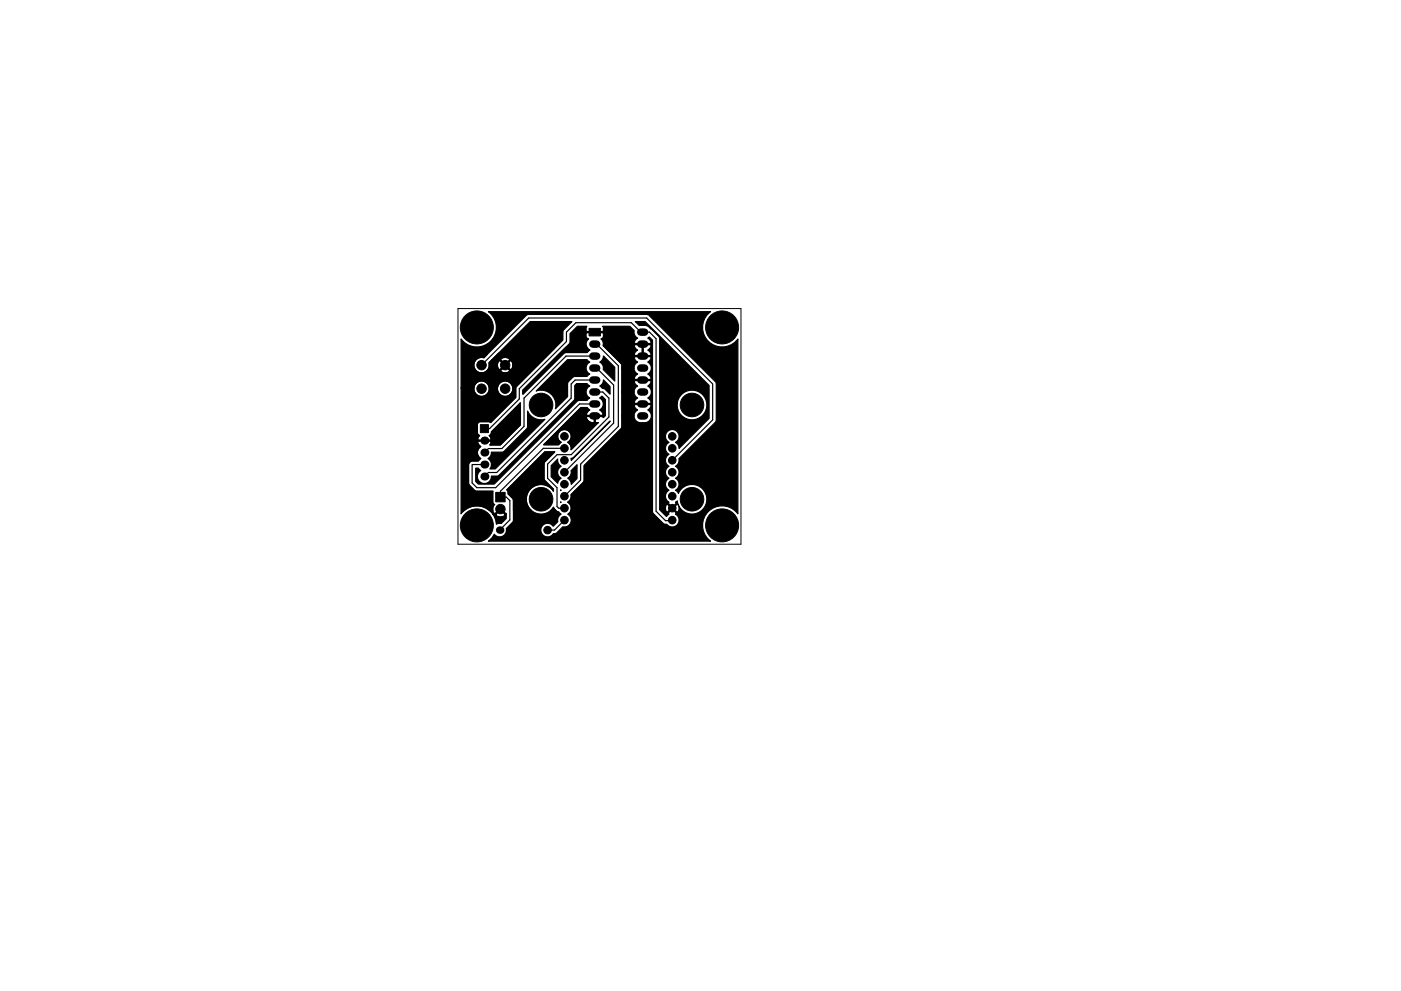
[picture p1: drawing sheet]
<svg xmlns="http://www.w3.org/2000/svg" width="297mm" height="210mm" viewBox="0 0 297 210" stroke-linecap="round" stroke-linejoin="round" font-family="sans-serif">
<path d="M97.1 65.5h60v50h-60z" fill="none" stroke="#000" stroke-width=".21"/>
<g fill="#000" stroke="#000" stroke-width=".21">
<path d="M124.9 69.7h2.4v1.6h-2.4zM101.9 90.1h1.7v1.7h-1.7zM105.1 104.5h2v2h-2z"/>
<circle cx="101.1" cy="69.5" r="3.5"/>
<circle cx="102.1" cy="77.5" r="1"/>
<circle cx="107.1" cy="77.5" r="1"/>
<circle cx="153.1" cy="69.5" r="3.5"/>
<circle cx="102.1" cy="82.5" r="1"/>
<circle cx="107.1" cy="82.5" r="1"/>
<circle cx="114.7" cy="85.9" r="2.5"/>
<circle cx="119.7" cy="97.7" r=".8"/>
<circle cx="119.7" cy="92.6" r=".8"/>
<circle cx="119.7" cy="95.1" r=".8"/>
<circle cx="142.5" cy="95.1" r=".8"/>
<circle cx="142.5" cy="92.6" r=".8"/>
<circle cx="142.5" cy="97.7" r=".8"/>
<circle cx="146.7" cy="85.9" r="2.5"/>
<circle cx="101.1" cy="111.5" r="3.5"/>
<circle cx="106.1" cy="108" r="1"/>
<circle cx="114.7" cy="105.9" r="2.5"/>
<circle cx="116.1" cy="112.5" r=".8"/>
<circle cx="119.7" cy="105.3" r=".8"/>
<circle cx="119.7" cy="100.2" r=".8"/>
<circle cx="119.7" cy="110.4" r=".8"/>
<circle cx="119.7" cy="107.8" r=".8"/>
<circle cx="119.7" cy="102.7" r=".8"/>
<circle cx="142.5" cy="110.4" r=".8"/>
<circle cx="142.5" cy="100.2" r=".8"/>
<circle cx="142.5" cy="105.3" r=".8"/>
<circle cx="142.5" cy="102.7" r=".8"/>
<circle cx="142.5" cy="107.8" r=".8"/>
<circle cx="146.7" cy="105.9" r="2.5"/>
<circle cx="153.1" cy="111.5" r="3.5"/>
</g>
<g fill="#000">
<circle cx="102.7" cy="96" r=".85"/>
<circle cx="102.7" cy="98.6" r=".85"/>
<circle cx="102.7" cy="93.5" r=".85"/>
<circle cx="102.7" cy="101.1" r=".85"/>
<circle cx="105.9" cy="112.5" r=".8"/>
</g>
<g fill="none" stroke="#000" stroke-width="1.6">
<path d="M125.7 73h.8M125.7 75.5h.8M125.7 78.1h.8M135.9 73h.8M135.9 75.5h.8M135.9 78.1h.8M135.9 70.5h.8M125.7 88.2h.8M125.7 85.7h.8M125.7 83.2h.8M125.7 80.6h.8M135.9 88.2h.8"/>
<path d="M135.9 85.7h.8M135.9 83.2h.8M135.9 80.6h.8"/>
</g>
<path d="M102.1 77.5l10-10h25l14 14v7.6l-8.6 8.6M126.1 73h.4l4.6 4.6v12.9l-8 8v3.3l-3.4 3.5M126.1 78.1h.4l3.6 3.6v8.1l-10.4 10.4M126.1 75.5h-6.1l-8.9 9v6l-4.7 4.7h-2.8l-.9 .8M102.7 90.9h1.1l6.3-6.3v-2.1l10-10v-2l2-2h11.8l2 2h1.8l1.4 1.4v36.6l2 2 1.4-.1M119.7 95.1h-4.5l-9.1 9.1v1.3h1.3l.7 .7v4.1l-2.2 2.2M126.1 83.2h1.7l1.3 1.3v4l-8 8h-3l-2 2v3l2 2v4l.4 .3h1.2M126.1 85.7h-3.2l-17.8 17.8h-4l-1-1v-3.8l2.6-.1M126.1 80.6h-4.2l-.8 .9v3l-15.8 15.8h-1.7l-.9 .8M119.7 110.4l-2.1 2.1h-1.5" fill="none" stroke="#000" stroke-width=".25"/>
<g fill="#000" stroke="#000" stroke-width=".25">
<path d="M110.9 82.8l9.1-9.1 4.3-.4 .2 .5 .5 .5-.5 .5h-4.5l-.4 .1-8.7 8.7zM120.3 76.3h4.2l.5 .5a1.43 1.43 0 0 0 0 2.6l-.5 .5h-2.9l-1 1-.3 .6v2.7l-2.6 2.5a3.1 3.1 0 0 0-4-3.7zM127.9 75.5l2.4 2.4v3l-2.4-2.5a1.42 1.42 0 0 0-.7-1.6l.5-.5zM97.8 71.9a4.1 4.1 0 0 0 6.2 .5 4.1 4.1 0 0 0-.5-6.3h47.2l-.2 .2a4.1 4.1 0 0 0-.3 6.2 4.1 4.1 0 0 0 6.2-.6v37.1l-.1-.2a4.1 4.1 0 0 0-6.2-.2 4.1 4.1 0 0 0 .6 6.2h-47.2l.8-.7 .5-.8 .1 .2a1.44 1.44 0 0 0 1.7 .2 1.44 1.44 0 0 0 .7-1.6l1.3-1.3 .3-.5-.1-4.2-1.1-1.3v-.6l-.2-.3 8-8h2.1l-2 2-.3 .6 .1 3.3 1.9 2v.4a3.1 3.1 0 0 0-4.7-.6 3.1 3.1 0 0 0 .1 4.7 3.1 3.1 0 0 0 4.7-.7l.5 .8 .5 .2 .6 .5-.6 .6-.1 1-1 1a1.44 1.44 0 0 0-2.2-.3 1.44 1.44 0 0 0 .1 2.2 1.44 1.44 0 0 0 2.1-.4l.7-.1 1.3-1.3h.2a1.45 1.45 0 0 0 1.6-1 1.45 1.45 0 0 0-.7-1.7 1.44 1.44 0 0 0 0-2.6l.5-.5 .2-1 2.7-2.9 .1-3.3 7.8-7.9 .2-.4v-2.3h2.5l.1 .6 .6 .6a2.47 2.47 0 0 0 1.8 .3 1.44 1.44 0 0 0 1.2-1.2 1.44 1.44 0 0 0-.8-1.5l.5-.4a.55 .55 0 0 0 .1-.8h-3.3l-.1 .3 .1 .3 .6 .6-.5 .4-.3 .8h-2.5v-5h2.5l.3 .8 .5 .4-.4 .4a.55 .55 0 0 0-.2 .8h3.3l.1-.3-.2-.5-.5-.4h.2a1.44 1.44 0 0 0-.2-2.5l.5-.3a.55 .55 0 0 0 .1-.8h-3.3l-.1 .2 .1 .3 .6 .6-.5 .5-.3 .8h-2.5v-5.1h2.5l.3 .8 .5 .5-.4 .3a.55 .55 0 0 0-.2 .8h3.3l.1-.3-.2-.5-.5-.3 .2-.1a1.44 1.44 0 0 0-.2-2.5l.5-.3a.55 .55 0 0 0 .1-.8h-3.3l-.1 .2 .1 .3 .6 .6-.5 .5-.3 .8h-2.5l-.1-.6-.2-.4-3.7-3.7h6.6l.3 .5 .4 .4-.6 .6-.1 .3 .1 .2h1.5v-2.3h.3v2.3h1.5a.91 .91 0 0 0-.6-1.1l.5-.4a.55 .55 0 0 0 .1-.8h-3.3l-.1 .3h-6.6l-.1-.9-.4-.6 .4-.2 .1-.3v-.6l-.1-.2h-3.4l-.1 .2v.6l.1 .3 .4 .2a1.43 1.43 0 0 0 .2 2.4l-.5 .5h-4.5l-.4 .1-8.7 8.7v-.8l9.8-9.9 .2-2.1 1.5-1.6h2l-.1 .5v.5l.1 .1h3.4l.1-.1v-.5l-.1-.5h5.7l1 .9v.9l.7 .7-.6 .6-.1 .4 .1 .2h3.3a.92 .92 0 0 0-.6-1.2l.4-.2 .6 .7 .1 36.4 .2 .4 2 2 .8 .3a1.45 1.45 0 0 0 2.2 0 1.45 1.45 0 0 0-.4-2.2l.1-.3-.8-.8-.8 .8 .1 .3-.5 .5-1.4-1.4v-.3h1.2a.63 .63 0 0 0 .4 .7l.9-.8h.3l.8 .8h.3l.2-.9-.2-.6-.3-.1-.8 .8h-.3l-.9-.8a.78 .78 0 0 0-.4 .9h-1.2v-22.3h3.7v.6a3.2 3.2 0 0 0 4.8 2.4 3.2 3.2 0 0 0 0-5.3 3.2 3.2 0 0 0-4.8 2.3h-3.7l-.1-13.9-.2-.4-2.1-2-.6-.2h-1.4l-.8-.9h2.1l13.5 13.6v7l-6.3 6.3-.2-.7-.6-.6a1.45 1.45 0 0 0 .4-2.1 1.45 1.45 0 0 0-2.2 0 1.45 1.45 0 0 0 .4 2.1 1.44 1.44 0 0 0 0 2.6 1.44 1.44 0 0 0 0 2.5 1.44 1.44 0 0 0 0 2.6 1.44 1.44 0 0 0 0 2.5 1.45 1.45 0 0 0 0 2.5l-.1 .3 .8 .8 .8-.8-.1-.2 .4-.3a3.1 3.1 0 0 0 4.5 2.5 3.1 3.1 0 0 0 .8-5.1 3.1 3.1 0 0 0-5.1 1l-.6-.7a1.44 1.44 0 0 0 0-2.5 1.44 1.44 0 0 0 0-2.6l.6-.6 .1-1 7.9-7.9v-8.1l-.2-.4-14.1-14.1-.4-.1h-25.1l-.4 .2-9 9a1.64 1.64 0 0 0-2.1 2 1.64 1.64 0 0 0 2.8 .7h2.8l.1 .3 1 .2 .8-.2 .1-.3-1-1-1 1h-2.8l.2-.4 .2-.7h1.8a.81 .81 0 0 0 .5 .9l.9-.9h.4l.9 .9 .3-.1 .2-.9-.2-.8-.3-.1-.9 1h-.4l-.9-1a.94 .94 0 0 0-.5 1h-1.8v-.5l.6-.7h1.8l1 1 1-1a1.15 1.15 0 0 0-2 0h-1.8l8.1-8.1h8.9l-1.9 2-.1 2-9.8 9.8-.2 2.3-5.3 5.4-.4-.2h-1.7l-.6 .2-.1 2.2 .5 .5-.1 .1a.67 .67 0 0 0-.2 .9h2.6l.1-.4-.4-.6a.75 .75 0 0 0 .5-.8l6.1-6.1v4.7l-4.2 4.2h-2.2l.2-.6-.1-.2h-2.6l-.1 .4 .6 .8a1.49 1.49 0 0 0 0 2.5l-.5 .5h-1.4l-.6 .6v4.4l1.2 1.2 .4 .2h3.5v2.4l.4 .5a1.17 1.17 0 0 0 .1 1.9l1.1-1.2 1.2 1.1v1.1l-1 1.1-1.1 .1-.1-.9-.6-1.2h.6a1.15 1.15 0 0 0 2 0l-1-.9-1 .9h-.6l-.2-.3a4.1 4.1 0 0 0-6.5 .2v-26.7h2.7a1.64 1.64 0 0 0 1.6 1.8 1.64 1.64 0 0 0 1.6-1.8h1.8v.3a1.64 1.64 0 0 0 2.5 1.3 1.64 1.64 0 0 0 0-2.8 1.64 1.64 0 0 0-2.5 1.2h-1.8v-.3a1.64 1.64 0 0 0-1.8-1.2 1.64 1.64 0 0 0-1.4 1.5h-2.7zM98.2 75.6l5.2-.5-.8 .8a1.64 1.64 0 0 0-2.1 1.3 1.64 1.64 0 0 0 1.5 1.9 1.64 1.64 0 0 0 1.7-1.8h1.8a1.64 1.64 0 0 0 2.2 1.7 1.64 1.64 0 0 0 .5-2.7 1.64 1.64 0 0 0-2.7 .7v.3h-1.8v-.3l2-2.1 11.9-1-8 8-.3 .6v1.8l-5.3 5.4-.4-.2h-1.7a.64 .64 0 0 0-.7 .6v1.8l.5 .5a1.48 1.48 0 0 0 .2 2.4 1.48 1.48 0 0 0 0 2.5l-.5 .5h-1.2a.92 .92 0 0 0-.9 .9v3.8l.3 .5 1.4 1.2h3.5v2.4l.3 .4-.3 .5v.8h-.7a4.3 4.3 0 0 0-5.6 0v-26h2.3a1.64 1.64 0 0 0 1.6 1.8 1.64 1.64 0 0 0 1.6-1.8h1.8a1.64 1.64 0 0 0 2.2 1.7 1.64 1.64 0 0 0 .5-2.7 1.64 1.64 0 0 0-2.7 .7v.3h-1.8a1.64 1.64 0 0 0-1.6-1.5 1.64 1.64 0 0 0-1.6 1.5h-2.3zM104.2 91.6l6.1-6.1v4.7l-4.2 4.2h-2.2a1.47 1.47 0 0 0-.2-2 .68 .68 0 0 0 .5-.8zM111.9 87.2a3.1 3.1 0 0 0 3.6 1.8l-10.5 10.5h-1.1a1.47 1.47 0 0 0-.4-2.2l.6-.7 .1-.7h2.2l.4-.1 4.8-4.8 .3-.5zM107.5 103.9l8-8h2.1l-2 2-.3 .6 .1 3.3 1.9 2v.4a3.1 3.1 0 0 0-4.7-.6 3.1 3.1 0 0 0 .1 4.7h-3.8l-.1-2.4-1.1-1.1v-.6zM116.9 98.8l1.4-1.4 .1 .9 .6 .6a1.44 1.44 0 0 0 0 2.6l-.4 .3-.4 .7-1.3-1.3zM100.9 99.3h.5l.5 .5a1.49 1.49 0 0 0 .1 2.6 1.49 1.49 0 0 0 2.2-1.4h1.3l.4-.2 15.7-15.8 .3-.5v-2.7l.4-.4h2.2l.5 .5a1.43 1.43 0 0 0 0 2.5l-.5 .5-1.8 .1-.4 .2-17.5 17.5h-3.4l-.5-.5zM123.2 86.5h1.3l.5 .5a1.43 1.43 0 0 0-.7 1.6 1.43 1.43 0 0 0 1.3 1.1l1.3-.1-5.8 5.8-.2-1-.5-.6a1.45 1.45 0 0 0 .4-2.1 1.45 1.45 0 0 0-2.2 0 1.45 1.45 0 0 0 .4 2.1l-.6 .6h-3.1zM123.2 86.5h1.3l.5 .5-.4 .3a.55 .55 0 0 0-.2 .8h3.4a.92 .92 0 0 0-.6-1.1 1.43 1.43 0 0 0 0-2.6l.4-.3 .7 .7v3.4l-.4 .4-.1-.2h-1.6v1.3l.7-.1-5.8 5.8-.2-1-.5-.6a1.45 1.45 0 0 0 .4-2.1 1.45 1.45 0 0 0-2.2 0 1.45 1.45 0 0 0 .4 2.1l-.6 .6h-3.1l5.7-5.8h3.3a1.46 1.46 0 0 0 1.7 1.1v-1.3h-1.6l-.1 .2h-3.3z"/>
<path d="M127.2 84.4l.4-.3 .7 .7v3.4l-.4 .4a1.41 1.41 0 0 0-.7-1.6 1.43 1.43 0 0 0 0-2.6zM121.1 97.2l.5-.2 7.7-7.7-8.2 8.4zM127.9 80.6l1.4 1.4v1.6l-1.1-1.1-.5-.1-.5-.5 .5-.5zM117.4 107.6l.5 .7h-1.2zM118.9 106.5h.1l-.1 .1zM118.9 103.9l.1 .1-.1 .1zM121.1 99.9l1.2-1.3v2.9l-1.2 1.3-.2-.7-.5-.6 .5-.6zM127.9 73l4.1-.4 1 35.7h-12a1.43 1.43 0 0 0-.6-1.8l.5-.5 .2-1 2.7-2.9 .1-3.3 7.7-7.8 .2-.4v-13.1l-.2-.4-3.7-3.8z"/>
</g>
</svg>
